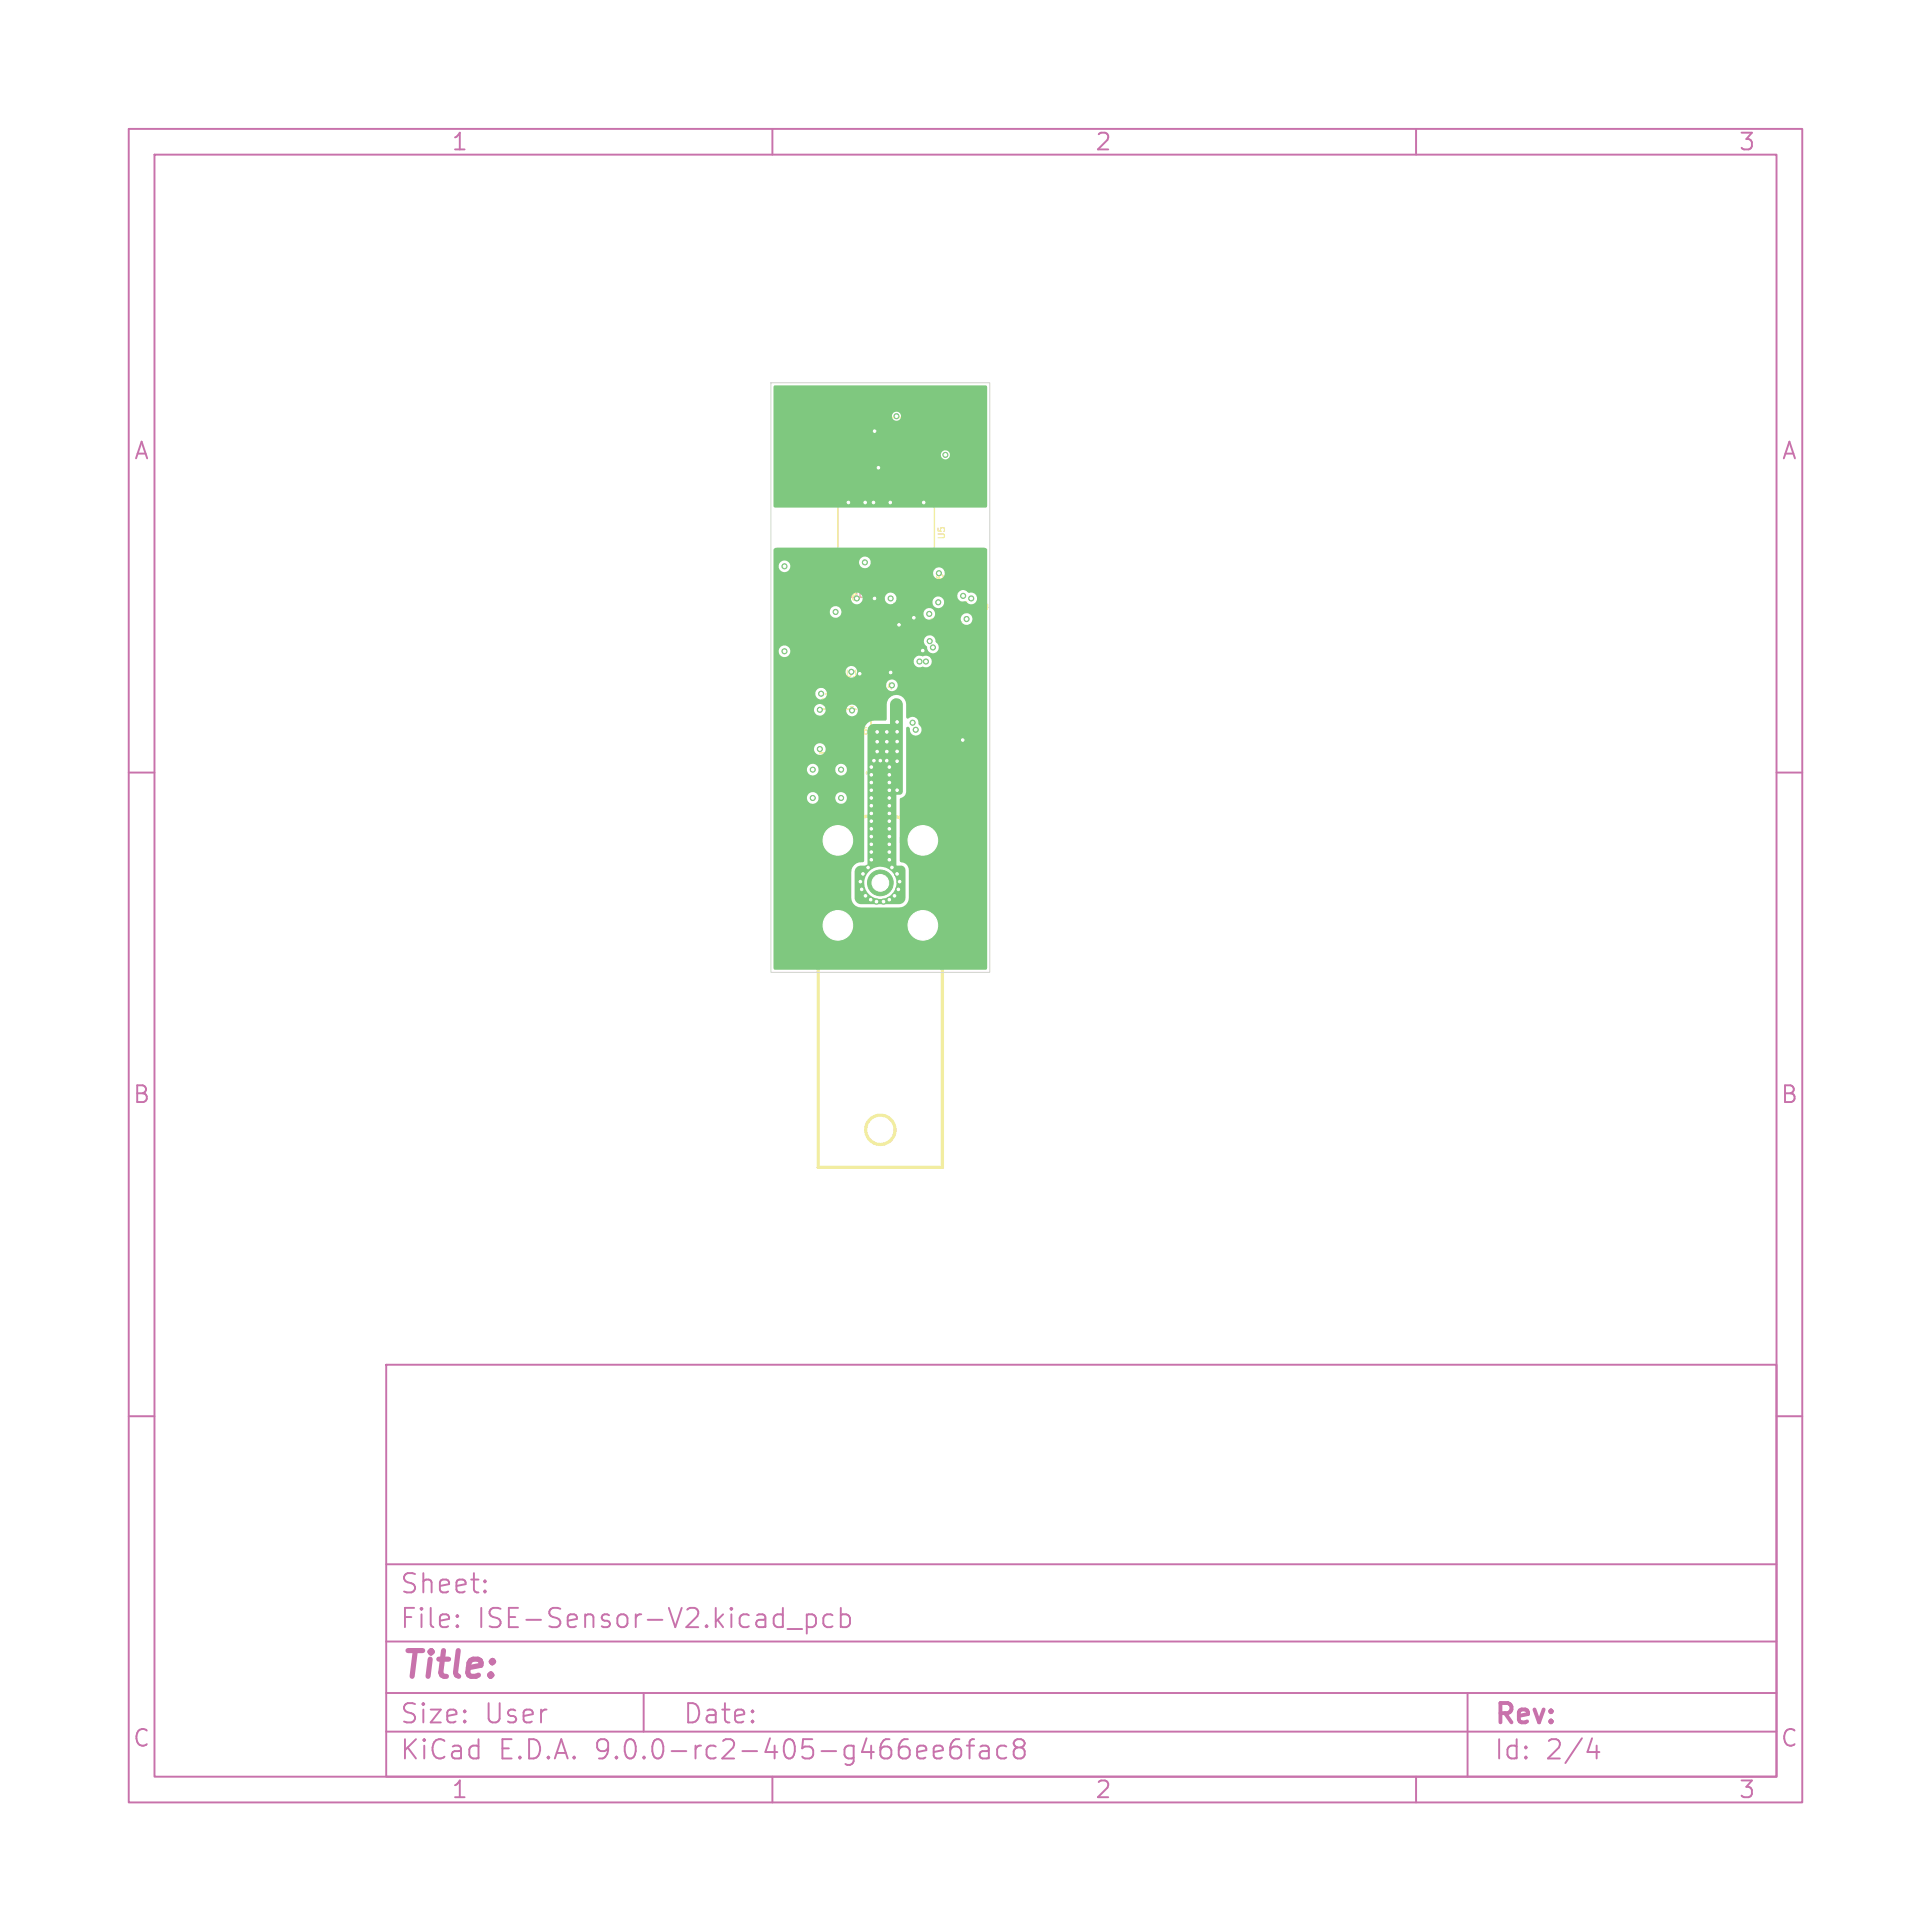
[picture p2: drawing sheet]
<svg xmlns="http://www.w3.org/2000/svg" width="150mm" height="150mm" viewBox="0 0 150 150" stroke-linecap="round" stroke-linejoin="round" font-family="sans-serif">
<defs><g id="words">
<text font-size="2.8" fill="#c872ab" x="31" y="130.9">Title:</text>
<g font-size="2.1" fill="#c872ab">
<text x="31" y="124">Sheet:</text>
<text x="31" y="126.7">File:</text>
<text x="37.1" y="126.7">ISE-Sensor-V2.kicad_pcb</text>
<text x="31" y="136.9">KiCad</text>
<text x="31" y="134.1">Size:</text>
<text x="37.7" y="134.1">User</text>
<text x="38.7" y="136.9">E.D.A.</text>
<text x="46.3" y="136.9">9.0.0-rc2-405-g466ee6fac8</text>
<text x="53" y="134.1">Date:</text>
<text x="116" y="134.3">Rev:</text>
<text x="116" y="136.9">Id:</text>
<text x="120.1" y="136.9">2/4</text>
</g>
<g font-size="1.8" fill="#c872ab">
<text x="35" y="11.9">1</text>
<text x="85" y="11.9">2</text>
<text x="135" y="11.9">3</text>
<text x="10.3" y="35.9">A</text>
<text x="138.3" y="35.9">A</text>
<text x="10.3" y="85.9">B</text>
<text x="138.3" y="85.9">B</text>
<text x="10.3" y="135.9">C</text>
<text x="138.3" y="135.9">C</text>
<text x="35" y="139.9">1</text>
<text x="85" y="139.9">2</text>
<text x="135" y="139.9">3</text>
</g>
<g font-size=".7" fill="#f2eda1">
<text x="73.5" y="42" transform="rotate(-90 73.5 42)">U5</text>
<text x="65.1" y="46.8">C38</text>
<text x="73.4" y="45.6" transform="rotate(-90 73.4 45.6)">R6</text>
<text x="75.8" y="47.6">R9</text>
<text x="67.8" y="53.7">C24</text>
<text x="63.6" y="54.9">C21</text>
<text x="65.9" y="57.2">U16</text>
<text x="76.6" y="58.3" transform="rotate(-90 76.6 58.3)">GND</text>
</g>
<g font-size=".7" fill="#fff">
<text x="65.6" y="52.7">U18</text>
<text x="69.6" y="52.1" transform="rotate(-90 69.6 52.1)">C25</text>
<text x="67.9" y="60.3" transform="rotate(-90 67.9 60.3)">*</text>
</g>
</g></defs>
<g fill="none" stroke="#c872ab" stroke-width=".15">
<path d="M10 10h130v130h-130zM12 12h126v126h-126zM60 10v2M110 10v2M10 60h2M138 60h2M10 110h2M30 106h108v32h-108zM138 110h2M30 134.5h108M30 131.5h108M30 127.5h108"/>
<path d="M30 121.5h108M35.5 126.3h.1l-.1 .1M35.5 126.3v.1M35.5 125.5v.1M35.5 125.5h.1l-.1 .1M37.7 123.6v.1M37.7 123.6h-.1l.1 .1M37.7 122.8v.1M37.7 122.8h-.1l.1 .1M50 131.5v3M60 138v2M61.2 126.5h1.1"/>
<path d="M62.7 125.4v1.5M62.7 125.5l.4-.1 .3 .3v.4l-.2 .2-.1 .1-.4-.1M64.7 125.5l-.5-.1-.2 .3v.4l.1 .2 .1 .1 .5-.1M65.3 125.5l.4-.1 .3 .3v.4l-.1 .2-.2 .1-.4-.1M65.3 124.9v1.5M72.5 136.1l.7-.1v-.3l-.5-.1-.2 .2 .1 .7 .1 .1 .5-.1M74.5 135.1a.59 .59 0 0 0-.7 .6v.6l.2 .2 .4 .1 .2-.1 .1-.5-.2-.3h-.4l-.3 .3M75.1 135.6h.6M75.7 135.1l-.3 .1-.1 .1v1.3M76.2 135.7l.1-.1 .4 .1 .1 .1v.8M76.8 136h-.5a.29 .29 0 0 0-.2 .3 .29 .29 0 0 0 .2 .3l.5-.1M78.2 135.7l-.5-.1-.2 .3v.4l.1 .2 .1 .1 .5-.1"/>
<path d="M79 135.7l-.3 .3 .1 .5 .2 .1 .5-.1 .1-.2-.1-.4-.2-.2M79 135.7h-.1a.31 .31 0 0 1-.2-.4 .31 .31 0 0 1 .3-.2l.5 .1a.31 .31 0 0 1 .1 .3 .31 .31 0 0 1-.3 .2M79 135.7h.3M110 138v2M114 131.5v6.5M123.7 135l-.4 1.1h.9M124 135.6v1"/>
</g>
<path d="M64.5 44.3l.4-.1v.3M64.6 50.8v.3l.2-.2v.2h.2v-.3M64.7 44.5h.4M64.8 50.4v.2h-.2v-.2h.5M64.8 43.8v.2h-.2v-.2h.5M65.1 49.9l-.1 .2h-.4M65.1 43.3l-.1 .2h-.4" fill="none" stroke="#e8b2a7" stroke-width=".09"/>
<g fill="#e8b2a7">
<path d="M64.5 48.4l.1 .3h-.1z"/>
<path d="M65.8 48.4h.1v.5a.3 .3 0 0 1-.2-.2 .3 .3 0 0 1 .1-.3z"/>
<path d="M63.8 48.4a.28 .28 0 0 1 .2 .2 .28 .28 0 0 1-.2 .3v-.3l.1 .1 .1-.1-.1-.1-.1 .1z"/>
<path d="M60.4 48.3l.4-.2h6.6a.57 .57 0 0 1 .8 .5 .57 .57 0 0 1-.8 .6h-6.3a.61 .61 0 0 1-.8-.4h.8a.35 .35 0 0 0 .5 .2v-.1a.15 .15 0 0 1-.3 0 .15 .15 0 0 1 0-.2h.1v-.2h-.1v-.1h.2l.1-.1-.1-.1h.2l.2 .8h.1l.1-.2h.2a.35 .35 0 0 0 .6 .2l-.1-.1a.15 .15 0 0 1-.2 0 .15 .15 0 0 1 0-.2l1-.1a.31 .31 0 0 0 .4 .4h.4v-.2h.3v.2h.2l-.1-.4h.8a.44 .44 0 0 0 .6 .4h.1l.3-.5v.5h.1v-.7h.2v.1a.26 .26 0 0 1 .4 .2 .26 .26 0 0 1-.3 .3v-.3h-.1v.4a.42 .42 0 0 0 .5-.4 .42 .42 0 0 0-.7-.3l-.1-.1-.2 .5v-.5h-.2v.8h-.2l.1-.8a.37 .37 0 0 0-.5 .4h-.8l-.2-.4h-.1l-.3 .8h-.2a.44 .44 0 0 0 .2-.4 .44 .44 0 0 0-.4-.4l-.1 .2-.1 .2h-.9v-.1h-.1v-.1h.2l.1-.1a.25 .25 0 0 0-.4-.1 .25 .25 0 0 0 0 .4l-.2 .2h-.2l.2-.6h-.2l-.1 .7-.2-.7a.56 .56 0 0 0-.7 .2l.1 .2-.1 .2h-.8v-.3z"/>
</g>
<path d="M60.8 51.6h2.8M60.8 49.6h2.8M60.8 45h2.8M60.8 43h2.8M60.9 49.6a.7 .7 0 0 0-.7 .7v.6a.7 .7 0 0 0 .7 .7M60.9 43a.7 .7 0 0 0-.7 .7v.6a.7 .7 0 0 0 .7 .7M63.1 52.1l.3-.3 .3 .3zM63.1 45.5l.3-.3 .3 .3zM63.6 49.6a.7 .7 0 0 1 .7 .7v.6a.7 .7 0 0 1-.7 .7M63.6 43a.7 .7 0 0 1 .7 .7v.6a.7 .7 0 0 1-.7 .7" fill="none" stroke="#e8b2a7" stroke-width=".12"/>
<g fill="#e8b2a7">
<path d="M64.5 45.7l.1 .3h-.1z"/>
<path d="M65.8 45.7h.1v.5a.3 .3 0 0 1-.2-.2 .3 .3 0 0 1 .1-.3z"/>
<path d="M60.4 45.6l.4-.2h6.6a.57 .57 0 0 1 .8 .5 .57 .57 0 0 1-.8 .6h-6.3a.61 .61 0 0 1-.8-.4h.8a.35 .35 0 0 0 .5 .2v-.1a.15 .15 0 0 1-.3 0 .15 .15 0 0 1 0-.2h.1v-.2h-.1v-.1h.2l.1-.1-.1-.1h.2l.2 .8h.1l.1-.2h.2a.35 .35 0 0 0 .6 .2v-.1h.7v.1h.8v-.2h.3v.2h.2l-.1-.4h.8a.44 .44 0 0 0 .6 .4h.1l.3-.5v.5h.1v-.7h.2v.1a.26 .26 0 0 1 .4 .2 .26 .26 0 0 1-.3 .3v-.3h-.1v.4a.42 .42 0 0 0 .5-.4 .42 .42 0 0 0-.7-.3l-.1-.1-.2 .5v-.5h-.2v.8h-.2l.1-.8a.37 .37 0 0 0-.5 .4h-.8l-.2-.4h-.1l-.3 .8h-.1v-.1h-.2v-.4h.2l.1-.1-.4-.2v.7h-1a.15 .15 0 0 1-.2 0 .15 .15 0 0 1 0-.2h.1v-.2h-.1v-.1h.2l.1-.1a.25 .25 0 0 0-.4-.1 .25 .25 0 0 0 0 .4l-.2 .2h-.2l.2-.6h-.2l-.1 .7-.2-.7a.56 .56 0 0 0-.7 .2l.1 .2-.1 .2h-.8v-.3z"/>
</g>
<g fill="#e8b2a7" stroke="#e8b2a7" stroke-width=".08">
<circle cx="65.1" cy="65.3" r="1.15"/>
<circle cx="71.7" cy="65.3" r="1.15"/>
<circle cx="71.7" cy="71.9" r="1.15"/>
<circle cx="65.1" cy="71.9" r="1.15"/>
<circle cx="68.4" cy="68.6" r=".65"/>
</g>
<g fill="none" stroke="#f2eda1" stroke-width=".09">
<path d="M64.1 35.5a.22 .22 0 0 0-.3 .2 .22 .22 0 0 0 .3 .2M64.1 36.5a.22 .22 0 0 0-.3 .2 .22 .22 0 0 0 .3 .2M64.2 35.4h.3l-.1 .2h.1v.3h-.3M64.2 36.4h.3l-.1 .2h.1v.3h-.3M65 36.4l-.2 .1-.1 .3 .1 .1h.2v-.3h-.2l-.1 .1M65 35.4h-.2l-.1 .2h.3v.3h-.3M65.7 33.4a.22 .22 0 0 0-.3 .2 .22 .22 0 0 0 .3 .2M65.9 33.4h.3l-.2 .2h.2v.2h-.3M66.5 33.3l-.1 .4h.3M66.6 33.5v.4M67.9 35.3l.2-.1v-.1l-.2-.1v.5M68 35.3l.2 .2"/>
<path d="M68.4 35.5h.2M68.4 35.2l.1-.2v.5M68.8 35.1l.2-.1 .1 .2-.3 .3h.3M70.7 36.1a.22 .22 0 0 0-.3 .2 .22 .22 0 0 0 .3 .2M70.8 36.1h.3l-.1 .2h.1v.2h-.3M71.3 36.1h.3l-.2 .5M72.4 36.2h.2v-.2h-.2v.5M72.5 36.2l.2 .3M72.9 36.5h.2M72.9 36.1l.1-.1v.5M73.3 36.5h.3M73.3 36.1l.2-.1v.5"/>
<path d="M74 30.8h.5l-.5 .3h.5M74 31.3a.23 .23 0 0 0 .2 .3 .23 .23 0 0 0 .2-.3M74.4 31.3h.1M74.5 30.3v.3M74.5 30.4h-.5l.1 .2M61 51.5v-.3l.1 .2 .1-.2h.2v.3M61 52.2a.22 .22 0 0 0 .2 .3 .22 .22 0 0 0 .2-.3M61.2 55.8v.2l.2-.1M61.2 56.7h.1M61.2 55.8h.1M61.2 55.8h.2M61.4 55.8l.1-.1 .2 .1-.1 .2-.2-.1"/>
<path d="M61.4 55.8v.1M61.4 48.5a.24 .24 0 0 1 .3-.1 .24 .24 0 0 1 .1 .2 .24 .24 0 0 1-.2 .1 .24 .24 0 0 1-.2-.2zM61.4 49.3a.23 .23 0 0 0 .2 .4 .23 .23 0 0 0 .2-.3M61.5 51.7v.3l-.4-.3-.1 .1v.2M61.5 47.1v.4l.1 .1 .2-.1v-.4M61.6 56.7a.23 .23 0 0 1-.2 .3 .23 .23 0 0 1-.2-.3M61.7 59.5v-.3l.2 .2v-.1h.2v.2M61.7 56.2v.3M61.7 56.4h-.5l.1 .1M61.7 59.7l.5 .1-.5 .2M61.8 49.3v.1M61.9 48.9v.3l-.4-.3-.1 .1v.1"/>
<path d="M62 47.6h.3M62 47.2l.2-.1v.5M62.5 47.1h.3l-.2 .5M62.6 45.3a.24 .24 0 0 1 .3-.1 .24 .24 0 0 1 .1 .2 .24 .24 0 0 1-.2 .1 .24 .24 0 0 1-.2-.2zM62.6 46.2a.23 .23 0 0 0 .2 .3 .23 .23 0 0 0 .2-.3M62.7 45.7h.4M62.9 45.7v.3l-.4-.2M63 46.2h.1M64.8 54.8h.3M66.4 59.2v.2h.2v-.2h.2v.2M66.4 59.6l.5 .1-.5 .2M68.2 48.3a.22 .22 0 0 0 .2 .3 .22 .22 0 0 0 .2-.3"/>
<path d="M68.2 50.2a.22 .22 0 0 0 .2 .4 .22 .22 0 0 0 .2-.4M68.4 47.4l.1 .1v.1h-.3v-.1l.1-.1h.2l.2 .2M68.7 47.9v.2M68.7 49.3v.3l-.4-.3-.1 .1v.2M68.7 49.8v.3l-.4-.3-.1 .1v.1M68.7 48h-.5l.1 .1M70.4 47.1v-.3l.2 .2 .1-.2h.2v.3M70.5 47.3a.22 .22 0 0 0 .2 .3 .22 .22 0 0 0 .2-.3M70.6 46.3l.1 .1v.2h-.2l-.1-.2 .1-.1 .3 .1 .1 .2M73.2 57.9h.4l.1 .1-.1 .2h-.4M73.3 57h.4M73.5 56.9v.4l-.4-.2"/>
<path d="M73.7 57.4v.3M73.7 57.6h-.5l.1 .1M73.9 50.3v.4l.1 .1 .2-.1v-.4M73.9 53.6a.22 .22 0 0 0-.3 .2 .22 .22 0 0 0 .3 .2M74.2 53.5l-.1 .4h.3M74.3 55.3v.3h.2v-.2M74.3 55.8a.23 .23 0 0 0 .2 .3 .23 .23 0 0 0 .2-.3M74.3 53.7v.4M74.4 59.6v.3h.2v-.3h.2v.3M74.4 50.8h.3M74.4 50.4l.1-.1v.5M74.5 55.3v.1"/>
<path d="M74.5 55.3h.2M74.5 59.2h.4M74.7 53.8l-.1-.1 .1-.1 .2 .1-.1 .1M74.7 53.8l-.1 .1 .1 .2 .2-.1-.1-.2M74.7 53.8h.1M74.7 49.5h.2v-.2h-.2v.5M74.7 59.1v.3l-.4-.1M74.7 55.8h.1M74.7 55.3v.1M74.7 55.4v.2M74.8 54.8v.3l-.4-.3-.1 .1v.2M74.8 49.5l.2 .3"/>
<path d="M74.8 50.3h.2l.1 .1-.3 .4h.3M75 52.5v.2l.2 .1v-.3h.2v.3M75 52.2h.1M75 53a.22 .22 0 0 0 .2 .3 .22 .22 0 0 0 .2-.3M75 52a.24 .24 0 0 1 .3 0 .24 .24 0 0 1 .1 .2 .26 .26 0 0 1-.2 .1 .26 .26 0 0 1-.2-.2zM75.2 49.8h.2M75.2 49.4l.1-.1v.5M75.5 44.7v.2h.2M75.7 44.9h.1M75.7 44.7v.2M75.7 44.7h.1M75.7 44.7h.2"/>
<path d="M75.7 49.3h.1a.24 .24 0 0 1 .1 .2 .24 .24 0 0 1-.2 .2l-.1-.1zM75.7 45.4v-.2h-.2v.2h.5M75.9 44.7h.1M75.9 44.7v.2M75.9 44.9h.1M76 45.1l-.3 .2M61.4 63.5h.3M61.7 60.4v-.3l.2 .2v-.1h.2v.2M62 63.2h.1l.1 .1-.3 .4h.3M62 60.6v.4M62.1 68.4v-.3l.2 .2v-.2h.2v.3M62.1 68.6v.2h.5"/>
<path d="M62.3 68.6v.2M62.3 69.3v-.2h-.2v.2h.5M62.4 63.2l.1 .5 .2-.5M62.6 69l-.3 .2M63.1 63.2h-.2v.2h.2v.2h-.2M66.4 61.7v-.3l.2 .2v-.1h.2v.2M66.4 62.7v-.4l.2 .2v-.1h.2v.3M66.4 61.9l.5 .1-.5 .2M66.9 60v.4l-.4-.4-.1 .1v.2M74.4 60.1a.22 .22 0 0 0 .2 .3 .22 .22 0 0 0 .2-.3"/>
</g>
<path d="M64.1 50.8h1.6M64.1 53.9h1.6" fill="none" stroke="#f2eda1" stroke-width=".12"/>
<path d="M63.4 50.5h.5l-.3 .3z" fill="#f2eda1" stroke="#f2eda1" stroke-width=".12"/>
<g fill="#f2eda1">
<path d="M75 65.2h.2v.1h-.2z"/>
<path d="M75 65.8h.1a.26 .26 0 0 1 .4 .2h-.2a.26 .26 0 0 1-.3-.2z"/>
<path d="M74.9 64.3a.56 .56 0 0 1 .7 0 .56 .56 0 0 1 .2 .6v6.4a.57 .57 0 0 1-.6 .8 .57 .57 0 0 1-.5-.8v-.5h.1v.5h.2v-.2h.5v.2h.1v-.5h-.1v.2h-.5v-.2h-.3v-.4h.1a.26 .26 0 0 0 .3 .3 .26 .26 0 0 0 .2-.3l.1-.1a.17 .17 0 0 1 .2 .1 .17 .17 0 0 1-.1 .2l.1 .1a.29 .29 0 0 0 0-.4 .29 .29 0 0 0-.4-.1l-.1 .3h-.1v-.3h-.1l-.1 .2h-.1v-.9h.1v.5h.8v-.5h-.1v.4h-.2v-.3h-.1v.3h-.2v-.4h-.3v-1h.1a.26 .26 0 0 0 .3 .2 .26 .26 0 0 0 .2-.3h.1a.17 .17 0 0 1 .2 .1 .17 .17 0 0 1-.1 .2l.1 .1a.29 .29 0 0 0 0-.4 .29 .29 0 0 0-.4-.1l-.1 .3-.1-.1v-.2l-.1-.1-.1 .3h-.1v-.9h.1v.5h.8v-.5h-.1v.3h-.2v-.3h-.1v.3h-.2v-.3h-.3v-.7h.1v.2h.5l-.5 .2v.2h.8v-.2h-.5l.5-.2v-.2h-.9v-.4h.1a.26 .26 0 0 0 .3 .3 .26 .26 0 0 0 .2-.3l.1-.1a.17 .17 0 0 1 .2 .2 .17 .17 0 0 1-.1 .2h.1a.29 .29 0 0 0 0-.4 .29 .29 0 0 0-.4 0l-.1 .2h-.1v-.2l-.1-.1-.1 .2h-.1v-.6h.1a.45 .45 0 0 0 .4 .3 .45 .45 0 0 0 .5-.3 .45 .45 0 0 0-.5-.3 .45 .45 0 0 0-.4 .3h-.1v-.6h.1l.1 .2h.7v-.2h-.3l.3-.2v-.2l-.3 .2a.26 .26 0 0 0-.3-.1 .26 .26 0 0 0-.2 .3h-.1v-.6z"/>
</g>
<g fill="none" stroke="#f2eda1" stroke-width=".12">
<path d="M66 34.1h.2M66 34.8h.2M66 35h.2M66 35.7h.2M69.2 36h.2M69.2 36.7h.2M72 35h.3M72 35.7h.3M62 48.9v.2M62.8 48.9v.2M63.4 45.7v.2M64.1 45.7v.2"/>
<path d="M64.2 46.9h.8M64.2 50h1.6M67.1 52.7v.2M67.8 52.7v.2M73.3 59.6v.3M74 59.6v.3M74.2 44.9v.3"/>
</g>
<path d="M66.3 50l.2 .3h-.5z" fill="#f2eda1" stroke="#f2eda1" stroke-width=".12"/>
<g fill="none" stroke="#f2eda1" stroke-width=".12">
<path d="M65.4 38.6h-.3v5.6h.3M66 36h.2M66 36.7h.2M67.1 32.2v1h.9M67.1 32.6h.5M67.6 32.2v1M67.9 33.8l-.1-.2h-.2h-.1l-.1 .2 .1 .2 .1 .1 .2-.1 .1-.2M68.2 30.3h3.8M68.2 31.2v-.5h3.8v.5M68.2 31.8v.6h3.8v-.6M68.6 31.2v.2M69.6 31.2v.2"/>
<path d="M70 35h.3M70 35.7h.3M70.6 31.2v.2M71.6 31.2v.2M72.2 38.6h.4v5.6h-.4M72.6 32.6h.5M72.6 32.2v1M73.1 32.2v1h-.9M62 51.7v.3M62 56.3v.2M62.7 51.7v.3M62.7 56.3v.2"/>
<path d="M64.3 45.7v.2M65 45.7v.2M66 54.2h.3M66 54.9h.3M67.2 47.9v.2M67.2 49.8v.2M67.9 47.9v.2M67.9 49.8v.2M68.1 51.6v.2M68.8 51.6v.2M69.4 46.9v.2M70.2 46.9v.2"/>
<path d="M72.4 53.3h.3M72.4 54h.3M73.3 55.4v.2M73.8 52.3h.2M73.8 53h.2M74 55.4v.2M74.4 48.3h.3M74.4 49.1h.3M74.4 44.9v.3M74.8 46.8h.3M74.8 47.5h.3M75.2 44.9v.3"/>
<circle cx="63.1" cy="59.8" r=".7"/>
<circle cx="65.3" cy="59.8" r=".7"/>
<circle cx="74.8" cy="57.5" r=".7"/>
<circle cx="63.1" cy="62" r=".7"/>
<circle cx="65.3" cy="62" r=".7"/>
</g>
<path d="M63.7 55.1h2.8M63.7 58.5h2.8M67.7 55.5v4.2M72.9 55.5v4.2" fill="none" stroke="#f2eda1" stroke-width=".15"/>
<path d="M70.2 51.7v.3h.3M70.5 49h-.3v.3M72.9 49h.3v.3M73.2 51.7v.3h-.3" fill="none" stroke="#f2eda1" stroke-width=".2"/>
<g fill="none" stroke="#f2eda1" stroke-width=".25">
<path d="M63.6 73.1v17.6h9.6v-17.6M63.6 66.5a5.2 5.2 0 0 0 0 4.1M66.3 63.7a5.3 5.3 0 0 1 4.2 0M73.2 66.6a5.2 5.2 0 0 1 0 4"/>
<circle cx="62.2" cy="55.8" r=".12"/>
<circle cx="72.4" cy="48.3" r=".13"/>
<circle cx="68.4" cy="87.8" r="1.14"/>
</g>
<g fill="#f2eda1" stroke="#f2eda1" stroke-width=".08">
<circle cx="72.5" cy="37.8" r=".25"/>
<circle cx="65.1" cy="65.3" r="1.15"/>
<circle cx="71.7" cy="65.3" r="1.15"/>
<circle cx="71.7" cy="71.9" r="1.15"/>
<circle cx="65.1" cy="71.9" r="1.15"/>
<circle cx="68.4" cy="68.6" r=".65"/>
</g>
<path d="M59.9 29.7h17v45.8h-17z" fill="none" stroke="#d0d2cd" stroke-width=".08"/>
<g fill="#d0d2cd" stroke="#d0d2cd" stroke-width=".08">
<circle cx="65.1" cy="65.3" r="1.15"/>
<circle cx="71.7" cy="65.3" r="1.15"/>
<circle cx="71.7" cy="71.9" r="1.15"/>
<circle cx="65.1" cy="71.9" r="1.15"/>
<circle cx="68.4" cy="68.6" r=".65"/>
</g>
<g fill="#7fc87f" stroke="#7fc87f" stroke-width=".08">
<circle cx="65.1" cy="65.3" r="1.75"/>
<circle cx="71.7" cy="65.3" r="1.75"/>
<circle cx="71.7" cy="71.9" r="1.75"/>
<circle cx="65.1" cy="71.9" r="1.75"/>
<circle cx="68.4" cy="68.6" r="1"/>
<circle cx="67.9" cy="46.5" r=".2"/>
<circle cx="69.8" cy="48.5" r=".2"/>
<circle cx="74.8" cy="57.5" r=".2"/>
<circle cx="71.7" cy="50.5" r=".2"/>
<circle cx="69.2" cy="52.2" r=".2"/>
<circle cx="71" cy="48" r=".2"/>
<circle cx="65.3" cy="62" r=".2"/>
<circle cx="63.7" cy="55.1" r=".2"/>
<circle cx="63.7" cy="58.2" r=".2"/>
<circle cx="75.4" cy="46.5" r=".2"/>
<circle cx="64.9" cy="47.5" r=".2"/>
<circle cx="71.4" cy="51.4" r=".2"/>
<circle cx="71.9" cy="51.4" r=".2"/>
<circle cx="60.9" cy="44" r=".2"/>
<circle cx="74.8" cy="46.3" r=".2"/>
<circle cx="75.1" cy="48.1" r=".2"/>
<circle cx="60.9" cy="50.6" r=".2"/>
<circle cx="66.6" cy="46.5" r=".2"/>
<circle cx="69.2" cy="46.5" r=".2"/>
<circle cx="68.2" cy="36.3" r=".2"/>
<circle cx="67.2" cy="39" r=".2"/>
<circle cx="69.2" cy="39" r=".2"/>
<circle cx="71.8" cy="39" r=".2"/>
<circle cx="65.9" cy="39" r=".2"/>
<circle cx="67.9" cy="33.5" r=".2"/>
<circle cx="67.9" cy="39" r=".2"/>
<circle cx="72.5" cy="50.3" r=".2"/>
<circle cx="72.2" cy="49.8" r=".2"/>
<circle cx="72.9" cy="46.8" r=".2"/>
<circle cx="72.2" cy="47.7" r=".2"/>
<circle cx="69.7" cy="58.4" r=".2"/>
<circle cx="69.1" cy="65.6" r=".2"/>
<circle cx="67.7" cy="63.8" r=".2"/>
<circle cx="68.1" cy="58.4" r=".2"/>
<circle cx="69.1" cy="60.2" r=".2"/>
<circle cx="69.1" cy="63.2" r=".2"/>
<circle cx="67.7" cy="62.6" r=".2"/>
<circle cx="68.9" cy="56.9" r=".2"/>
<circle cx="69.1" cy="66.8" r=".2"/>
<circle cx="69.7" cy="56.8" r=".2"/>
<circle cx="67.7" cy="60.2" r=".2"/>
<circle cx="69.5" cy="69.6" r=".2"/>
<circle cx="69.1" cy="62.6" r=".2"/>
<circle cx="67.7" cy="63.2" r=".2"/>
<circle cx="67" cy="67.9" r=".2"/>
<circle cx="67.6" cy="69.9" r=".2"/>
<circle cx="69.1" cy="64.4" r=".2"/>
<circle cx="67.7" cy="66.2" r=".2"/>
<circle cx="68.9" cy="59.1" r=".2"/>
<circle cx="68.6" cy="70" r=".2"/>
<circle cx="66.8" cy="68.5" r=".2"/>
<circle cx="67.7" cy="66.8" r=".2"/>
<circle cx="67.4" cy="67.4" r=".2"/>
<circle cx="67.7" cy="64.4" r=".2"/>
<circle cx="69.7" cy="59.1" r=".2"/>
<circle cx="67.7" cy="60.8" r=".2"/>
<circle cx="69.7" cy="57.6" r=".2"/>
<circle cx="69.7" cy="61.4" r=".2"/>
<circle cx="68.9" cy="58.4" r=".2"/>
<circle cx="69.7" cy="56.1" r=".2"/>
<circle cx="69.3" cy="67.4" r=".2"/>
<circle cx="69.1" cy="60.8" r=".2"/>
<circle cx="67.7" cy="59.6" r=".2"/>
<circle cx="69.9" cy="68.5" r=".2"/>
<circle cx="69.8" cy="69.1" r=".2"/>
<circle cx="69.1" cy="69.9" r=".2"/>
<circle cx="67.7" cy="62" r=".2"/>
<circle cx="68.1" cy="70" r=".2"/>
<circle cx="69.7" cy="67.9" r=".2"/>
<circle cx="69.1" cy="62" r=".2"/>
<circle cx="68.1" cy="57.6" r=".2"/>
<circle cx="67.7" cy="61.4" r=".2"/>
<circle cx="67.7" cy="65" r=".2"/>
<circle cx="68.1" cy="56.9" r=".2"/>
<circle cx="69.1" cy="63.8" r=".2"/>
<circle cx="69.1" cy="65" r=".2"/>
<circle cx="66.9" cy="69.1" r=".2"/>
<circle cx="68.9" cy="57.6" r=".2"/>
<circle cx="69.1" cy="66.2" r=".2"/>
<circle cx="67.7" cy="65.6" r=".2"/>
<circle cx="69.1" cy="59.6" r=".2"/>
<circle cx="67.9" cy="59.1" r=".2"/>
<circle cx="69.1" cy="61.4" r=".2"/>
<circle cx="68.4" cy="59.1" r=".2"/>
<circle cx="67.2" cy="69.6" r=".2"/>
<circle cx="69.3" cy="53.2" r=".2"/>
<circle cx="70.9" cy="56.1" r=".2"/>
<circle cx="65.3" cy="59.8" r=".2"/>
<circle cx="66.2" cy="55.2" r=".2"/>
<circle cx="63.1" cy="59.8" r=".2"/>
<circle cx="63.8" cy="53.9" r=".2"/>
<circle cx="71.1" cy="56.7" r=".2"/>
<circle cx="63.1" cy="62" r=".2"/>
<circle cx="67.2" cy="43.7" r=".2"/>
<circle cx="72.9" cy="44.5" r=".2"/>
<circle cx="73.4" cy="35.3" r=".2"/>
<circle cx="69.6" cy="32.3" r=".2"/>
</g>
<g fill="#7fc87f">
<path d="M60.1 30l16.5-.1 .1 .2v9.2l-.1 .1h-16.5v-4.1h13a.35 .35 0 0 0 .4 .4 .35 .35 0 0 0 .2-.6 .35 .35 0 0 0-.6 .1v.1h-13v-3h9.2a.35 .35 0 0 0 .4 .4 .35 .35 0 0 0 .2-.6 .35 .35 0 0 0-.6 .1v.1h-9.2z"/>
<path d="M60.1 42.6l.3-.1h16l.2 .1 .1 .1v32.6h-16.6v-7.6h6v2a.76 .76 0 0 0 .8 .8h3a.76 .76 0 0 0 .7-.8v-2.1a.66 .66 0 0 0-.7-.6v-5a.6 .6 0 0 0 .5-.5v-5h.1l.2 .1a.46 .46 0 0 0 .7 .5 .46 .46 0 0 0 0-.8l-.1-.1a.47 .47 0 0 0-.2-.5 .47 .47 0 0 0-.6 .1l-.1-.1v-1a.76 .76 0 0 0-.9-.7h-.1a.76 .76 0 0 0-.5 .7v1.2l-1 .1a.76 .76 0 0 0-.8 .7v10.2v.1h-.2a.76 .76 0 0 0-.8 .7h-6v-5.8h2.6v.1a.45 .45 0 0 0 .5 .4 .45 .45 0 0 0 .4-.5h1.3v.1a.45 .45 0 0 0 .7 .4 .45 .45 0 0 0 0-.8 .45 .45 0 0 0-.7 .3h-1.3v-.1a.45 .45 0 0 0-.5-.3 .45 .45 0 0 0-.4 .4h-2.6v-2.2h2.6v.1a.45 .45 0 0 0 .5 .4 .45 .45 0 0 0 .4-.5h1.3v.1a.45 .45 0 0 0 .7 .4 .45 .45 0 0 0 0-.8 .45 .45 0 0 0-.7 .3h-1.3v-.1a.45 .45 0 0 0-.5-.3 .45 .45 0 0 0-.4 .4h-2.6v-1.6h3.1v.1a.45 .45 0 0 0 .7 .4 .45 .45 0 0 0 0-.8 .45 .45 0 0 0-.7 .3h-3.1v-3h3.1v.1a.45 .45 0 0 0 .5 .4 .45 .45 0 0 0 .4-.5h1.6v.1a.45 .45 0 0 0 .7 .4 .45 .45 0 0 0 0-.8 .45 .45 0 0 0-.7 .3h-1.6a.45 .45 0 0 0-.4-.4 .45 .45 0 0 0-.5 .4h-3.1v-1.3h3.2v.1a.45 .45 0 0 0 .7 .4 .45 .45 0 0 0 0-.8 .45 .45 0 0 0-.7 .3h-3.2v-.6h8.7v.1a.45 .45 0 0 0 .7 .3 .45 .45 0 0 0 0-.7 .45 .45 0 0 0-.7 .3h-8.7v-1.1h5.6v.1a.45 .45 0 0 0 .7 .4 .45 .45 0 0 0 0-.8 .45 .45 0 0 0-.7 .3h-5.6v-.8h10.9v.1a.56 .56 0 0 0 .8 .4 .46 .46 0 0 0 .6-.5 .46 .46 0 0 0-.7-.3 .47 .47 0 0 0-.7 .3h-10.9v-.8h.4v.1a.45 .45 0 0 0 .7 .4 .45 .45 0 0 0 0-.8 .45 .45 0 0 0-.7 .3h-.4v-.8h11.7v.3l.2 .2a.53 .53 0 0 0 .7 .5 .54 .54 0 0 0 0-.9 .45 .45 0 0 0-.4-.4 .45 .45 0 0 0-.5 .3h-11.7v-2.2h4.4v.1a.45 .45 0 0 0 .4 .4 .45 .45 0 0 0 .5-.4h6.3v.1a.45 .45 0 0 0 .8 .3h2.1v.1a.45 .45 0 0 0 .7 .4 .45 .45 0 0 0 0-.8 .45 .45 0 0 0-.7 .3h-2.1a.45 .45 0 0 0-.1-.7 .45 .45 0 0 0-.7 .3h-6.3a.45 .45 0 0 0-.4-.5 .45 .45 0 0 0-.5 .4h-4.4v-1.1h6v.1a.45 .45 0 0 0 .5 .4 .45 .45 0 0 0 .4-.5h1.7v.1a.45 .45 0 0 0 .4 .4 .45 .45 0 0 0 .5-.2h2.8v.1a.45 .45 0 0 0 .7 .4 .45 .45 0 0 0 0-.8 .45 .45 0 0 0-.7 .3h-2.8v-.3v-.2h4.8v.1a.64 .64 0 0 0 .7 .5 .46 .46 0 0 0 .6 0 .46 .46 0 0 0 .1-.6 .46 .46 0 0 0-.6-.1 .48 .48 0 0 0-.5-.3 .48 .48 0 0 0-.3 .4h-4.9a.45 .45 0 0 0-.4-.2 .45 .45 0 0 0-.4 .4h-1.7v-.1a.45 .45 0 0 0-.5-.3 .45 .45 0 0 0-.4 .4h-6v-1.9h12.4v.1a.45 .45 0 0 0 .7 .3 .45 .45 0 0 0 0-.8 .45 .45 0 0 0-.7 .4h-12.4v-.6h.4v.1a.45 .45 0 0 0 .7 .4 .45 .45 0 0 0 0-.8h5.5v.1a.45 .45 0 0 0 .7 .4 .45 .45 0 0 0 0-.8 .45 .45 0 0 0-.7 .3h-5.5l-.3-.1-.3 .2-.1 .2h-.4z"/>
<path d="M69.3 54.4a.5 .5 0 0 1 .5-.1 .5 .5 0 0 1 .3 .4v6.8l-.1 .2h-.4v5.5l.5 .1 .2 .2v2.5l-.2 .2h-.3h-3.2l-.2-.3v-1.4h.7a1.25 1.25 0 0 0 1.8 1.2 1.25 1.25 0 0 0 .3-2.1 1.25 1.25 0 0 0-2 .7l-.1 .2h-.7v-.8l.1-.3 .3-.1 .6-.1v-10.6l.1-.2 .3-.1 1.3-.1v-1.5z"/>
</g>
<g fill="#fff" stroke="#fff" stroke-width=".08">
<circle cx="67.9" cy="46.5" r=".1"/>
<circle cx="69.8" cy="48.5" r=".1"/>
<circle cx="74.8" cy="57.5" r=".1"/>
<circle cx="71.7" cy="50.5" r=".1"/>
<circle cx="71" cy="48" r=".1"/>
<circle cx="65.3" cy="62" r=".1"/>
<circle cx="63.7" cy="55.1" r=".1"/>
<circle cx="63.7" cy="58.2" r=".1"/>
<circle cx="75.4" cy="46.5" r=".1"/>
<circle cx="64.9" cy="47.5" r=".1"/>
<circle cx="71.4" cy="51.4" r=".1"/>
<circle cx="71.9" cy="51.4" r=".1"/>
<circle cx="60.9" cy="44" r=".1"/>
<circle cx="74.8" cy="46.3" r=".1"/>
<circle cx="75.1" cy="48.1" r=".1"/>
<circle cx="60.9" cy="50.6" r=".1"/>
<circle cx="66.6" cy="46.5" r=".1"/>
<circle cx="69.2" cy="46.5" r=".1"/>
<circle cx="68.2" cy="36.3" r=".1"/>
<circle cx="67.2" cy="39" r=".1"/>
<circle cx="69.2" cy="39" r=".1"/>
<circle cx="71.8" cy="39" r=".1"/>
<circle cx="65.9" cy="39" r=".1"/>
<circle cx="67.9" cy="33.5" r=".1"/>
<circle cx="67.9" cy="39" r=".1"/>
<circle cx="72.5" cy="50.3" r=".1"/>
<circle cx="72.2" cy="49.8" r=".1"/>
<circle cx="72.9" cy="46.8" r=".1"/>
<circle cx="72.2" cy="47.7" r=".1"/>
<circle cx="69.7" cy="58.4" r=".1"/>
<circle cx="69.1" cy="65.6" r=".1"/>
<circle cx="67.7" cy="63.8" r=".1"/>
<circle cx="68.1" cy="58.4" r=".1"/>
<circle cx="69.1" cy="60.2" r=".1"/>
<circle cx="69.1" cy="63.2" r=".1"/>
<circle cx="67.7" cy="62.6" r=".1"/>
<circle cx="68.9" cy="56.9" r=".1"/>
<circle cx="69.1" cy="66.8" r=".1"/>
<circle cx="69.7" cy="56.8" r=".1"/>
<circle cx="69.5" cy="69.6" r=".1"/>
<circle cx="69.1" cy="62.6" r=".1"/>
<circle cx="67.7" cy="63.2" r=".1"/>
<circle cx="67" cy="67.9" r=".1"/>
<circle cx="67.6" cy="69.9" r=".1"/>
<circle cx="69.1" cy="64.4" r=".1"/>
<circle cx="67.7" cy="66.2" r=".1"/>
<circle cx="68.9" cy="59.1" r=".1"/>
<circle cx="68.6" cy="70" r=".1"/>
<circle cx="66.8" cy="68.5" r=".1"/>
<circle cx="67.7" cy="66.8" r=".1"/>
<circle cx="67.4" cy="67.4" r=".1"/>
<circle cx="67.7" cy="64.4" r=".1"/>
<circle cx="69.7" cy="59.1" r=".1"/>
<circle cx="67.7" cy="60.8" r=".1"/>
<circle cx="69.7" cy="57.6" r=".1"/>
<circle cx="69.7" cy="61.4" r=".1"/>
<circle cx="68.9" cy="58.4" r=".1"/>
<circle cx="69.7" cy="56.1" r=".1"/>
<circle cx="69.3" cy="67.4" r=".1"/>
<circle cx="69.1" cy="60.8" r=".1"/>
<circle cx="67.7" cy="59.6" r=".1"/>
<circle cx="69.9" cy="68.5" r=".1"/>
<circle cx="69.8" cy="69.1" r=".1"/>
<circle cx="69.1" cy="69.9" r=".1"/>
<circle cx="67.7" cy="62" r=".1"/>
<circle cx="68.1" cy="70" r=".1"/>
<circle cx="69.7" cy="67.9" r=".1"/>
<circle cx="69.1" cy="62" r=".1"/>
<circle cx="68.1" cy="57.6" r=".1"/>
<circle cx="67.7" cy="61.4" r=".1"/>
<circle cx="67.7" cy="65" r=".1"/>
<circle cx="68.1" cy="56.9" r=".1"/>
<circle cx="69.1" cy="63.8" r=".1"/>
<circle cx="69.1" cy="65" r=".1"/>
<circle cx="66.9" cy="69.1" r=".1"/>
<circle cx="68.9" cy="57.6" r=".1"/>
<circle cx="69.1" cy="66.2" r=".1"/>
<circle cx="67.7" cy="65.6" r=".1"/>
<circle cx="69.1" cy="59.6" r=".1"/>
<circle cx="67.9" cy="59.1" r=".1"/>
<circle cx="69.1" cy="61.4" r=".1"/>
<circle cx="68.4" cy="59.1" r=".1"/>
<circle cx="67.2" cy="69.6" r=".1"/>
<circle cx="69.3" cy="53.2" r=".1"/>
<circle cx="70.9" cy="56.1" r=".1"/>
<circle cx="65.3" cy="59.8" r=".1"/>
<circle cx="66.2" cy="55.2" r=".1"/>
<circle cx="63.1" cy="59.8" r=".1"/>
<circle cx="63.8" cy="53.9" r=".1"/>
<circle cx="71.1" cy="56.7" r=".1"/>
<circle cx="63.1" cy="62" r=".1"/>
<circle cx="67.2" cy="43.7" r=".1"/>
<circle cx="72.9" cy="44.5" r=".1"/>
<circle cx="73.4" cy="35.3" r=".1"/>
<circle cx="69.6" cy="32.3" r=".1"/>
<circle cx="65.1" cy="65.3" r="1.15"/>
<circle cx="71.7" cy="65.3" r="1.15"/>
<circle cx="71.7" cy="71.9" r="1.15"/>
<circle cx="65.1" cy="71.9" r="1.15"/>
<circle cx="68.4" cy="68.6" r=".65"/>
</g>
<use href="#words"/>
</svg>
